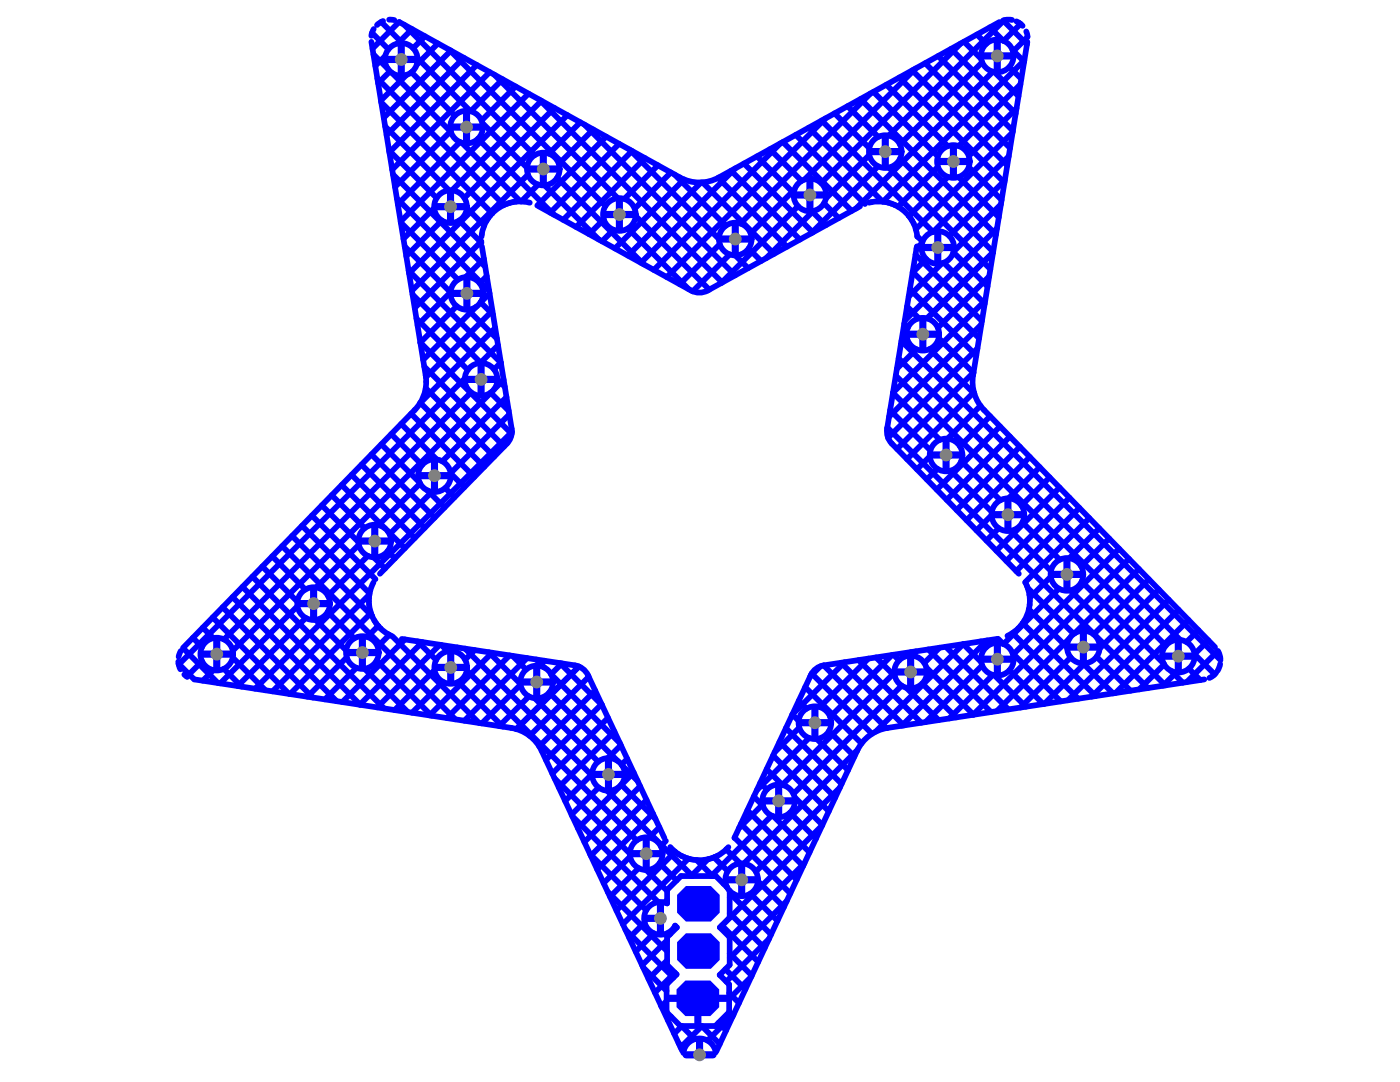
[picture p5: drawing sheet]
<svg xmlns="http://www.w3.org/2000/svg" width="279mm" height="216mm" viewBox="0 0 279 216" stroke-linecap="round" stroke-linejoin="round" font-family="sans-serif">
<g fill="none" stroke="#00f" stroke-width="1.1">
<path d="M74.1 8.4l10.9 66.5a8.1 8.1 0 0 1-2.2 6.9l-46.1 47.3M74.2 6.6l3.3 3.2M74.5 10.8l2.9 2.9M74.6 5.8l-.5 1.3M75.3 15.6l25.3 25.3M76.1 4.4l4.2 4.2M76.5 4.2l-1.3 .8M76.9 11.2l-2 1.9M77.7 3.9l1 .1M77.8 14.2l-2.3 2.4M78.2 14.5l11.8 11.8M80.6 4.9l26.1 26.1"/>
<path d="M81.1 15l-5.1 5M82.1 14.4l8.7 8.7M82.2 5.8l-2.8 2.9M83.3 11.6l10.6 10.6M84.8 7.2l-2.4 2.4M87.4 8.7l-4.2 4.2M89.6 9.9l31.2 31.2M90 10.1l-13.4 13.4M92.6 11.5l-15.5 15.4M95.1 13l-17.4 17.4M97.7 14.4l-19.4 19.4M98.6 14.9l24.7 24.7"/>
<path d="M100.3 15.8l-6.4 6.4M102.9 17.3l-6.8 6.8M105.5 18.7l-25.5 25.5M107.6 19.9l36.5 36.5M171.7 19.8l27.1 27M173.7 18.7l-25.9 25.9M174.3 18.3l12.9 12.9M176.9 16.9l12.3 12.3M179.5 15.5l21 20.9M182.1 14l18.9 19M182.7 13.7l-22.1 22.1M184.6 12.6l17 16.9"/>
<path d="M187.2 11.2l14.9 14.9M189.8 9.8l12.9 12.8M191.7 8.7l-27.8 27.8M192.4 8.3l3.4 3.4M195 6.9l1.8 1.8M196 12.4l-16.4 16.4M197.6 5.5l2.6 2.6M198.2 14.3l-27.4 27.3M198.4 14.4l4.9 4.8M199.5 4.4l-56 31a8 8 0 0 1-7.8 0l-56-31-5.4 5.3M200.2 4.1l4.8 4.7M200.4 4l-23 23.1"/>
<path d="M201.4 13.4l2.4 2.3M202 4h-1.4M202.1 10l2.3 2.3M202.8 4.3l1.3 .9M203.7 16.8l-12.4 12.3M203.7 4.8l-3.4 3.4M204.4 12l-28.2 28.2M204.8 6.3l.3 1M205 8.4l-10.8 66.5a8.1 8.1 0 0 0 2.2 6.9l46.1 47.3M205.1 7.4l-2.9 2.9M76.1 20.4l22.1 22.2M76.9 25.2l12.7 12.8"/>
<path d="M77.6 30l9.5 9.5M78.4 34.8l18.4 18.4M79.2 39.6l18.4 18.4M90 26.2l-11.2 11.1M91.8 28.3l-12.4 12.5M92.2 28.5l11.7 11.7M95.4 27.7l15.1 15.1M96.3 24.6l8.9 8.9M105.4 34.8l-23.2 23.2M107.4 36.8l-3.4 3.4M108.1 20.1l-17.9 17.9M108.7 37l10.8 10.8"/>
<path d="M110.6 21.5l-17.9 18M111.2 35.5l17.3 17.3M113.2 23l-31.6 31.5M115.8 24.4l-6.3 6.3M116.6 24.9l30.1 30M118.4 25.8l-6.9 6.9M121 27.3l-13.8 13.7M123.6 28.7l-13.8 13.7M125.6 29.8l17.9 17.9M126.1 30.1l-13.7 13.8M128.7 31.6l-13.7 13.7M131.3 33l-6.7 6.7"/>
<path d="M133.9 34.4l-7.2 7.2M134.6 34.8l10.2 10.2M136.5 35.8l-13.8 13.8M139.9 36.4l-14.6 14.6M140.2 36.4l14.3 14.3M143.3 35.5l13.8 13.7M145.9 34.1l13.7 13.7M146.7 33.6l-18.8 18.8M148.5 32.6l13.7 13.8M151.1 31.2l7.3 7.3M153.7 29.8l6.3 6.3M155.7 28.6l-25.2 25.3"/>
<path d="M156.2 28.3l13.8 13.8M158.6 37.8l-8.8 8.8M158.8 26.9l13.8 13.8M161.4 25.5l14.8 14.7M164 24.1l22.2 22.2M164.7 23.6l-31.6 31.7M166.6 22.6l6.9 6.9M169.1 21.2l6.2 6.1M173.5 30.9l-8.7 8.7M175.2 33.2l-13.3 13.4M177.4 33.4l20.3 20.3M179.6 31.7l18.6 18.6"/>
<path d="M187.2 33.3l-8 7.9M189.2 35.3l-7.8 7.8M191.3 35.3l8 8.1M193.3 33.3l6.6 6.6M200.5 36l-11.1 11.1M201.3 31.2l-15 15M202.1 26.4l-19.3 19.3M202.9 21.6l-9.6 9.5M80 44.4l11.4 11.4M80.8 49.2l9.1 9.1-6.6 6.6M81.5 54l18.5 18.4M82.3 58.8l13.7 13.6"/>
<path d="M86.7 41.5l-6.2 6.2M88.2 44l-7.1 7.1M91.6 44l4.5 4.5M93.2 41.5l3.4 3.5M96.1 48.1l-13.3 13.4M96.2 49.2l5.9 36.3a3.5 3.5 0 0 1-.9 3l-25.4 26M96.6 51.7l-3.7 3.6M97.1 55.1l-1.4 1.4M97.7 58.5l-1.8 1.9M105.7 40.4a7.7 7.7 0 0 0-9.6 6.8M107.5 41.2l30.4 16.8a3.5 3.5 0 0 0 3.3 0l30.4-16.8M120.5 43.8l-2.9 2.9"/>
<path d="M122.4 45.9l-2.3 2.2M125.3 45.6l12.2 12.1M126.9 43.1l14.7 14.7M143.6 48.7l-7.9 8M145.6 50.8l-7.3 7.3M146.8 51l2.5 2.5M149.4 49.6l2.5 2.5M159.3 41.1l-15.4 15.4M162 42.1l2.8 2.8M162.3 42.1l-9.4 9.4M164.4 40.6l3 2.9M173.4 40.4a7.7 7.7 0 0 1 9.7 6.8"/>
<path d="M181.6 57.7l13.2 13.3M182.1 54.3l13.3 13.2M182.7 50.8l13.3 13.3M183 49.2l-6 36.3M183 47.1l1.1 1.1M184 48.5l-1.1 1.1M184.8 51.7l-2.7 2.7M188 52.5l-6.7 6.7M188.3 52.4l8.2 8.2M190.3 50.3l6.8 6.9M196.6 59.9l-18.4 18.5 9.4 9.4M197.4 55.2l-10.2 10.2"/>
<path d="M198.2 50.4l-13.2 13.1M199 45.6l-18.4 18.4M199.8 40.8l-9.5 9.4M83.1 63.6l10.3 10.2M84.7 73.1l15.9 16M85 77.4l13.6 13.7M91.1 61.1l-7.2 7.3 18.2 18.2M92.8 75.5l-57.1 57.1M93.4 61.8l5.8 5.8M94 78.3l-49.3 49.3M95 61.2l-10.5 10.6M95.9 60.3l2.5 2.5"/>
<path d="M97.9 78.4l3.6 3.6M98.1 78.2l-51.6 51.6M98.3 62l-13.3 13.3M98.8 65.4l-15 15M99.3 75.7l1.4 1.5M99.4 68.9l-3.6 3.5M100 72.3l-1.4 1.4M100.5 75.8l-2 2M101.1 79.2l-12.8 12.9M178.8 74.9l53.9 53.9M179.3 71.5l56.2 56.2M179.9 68l63.7 63.7"/>
<path d="M180.5 64.6l.7 .7M181 67.5l-1.2 1.3M181 61.1l2.4 2.4M182.9 69.7l-3.9 3.9M185.5 69.7l9 8.9M187.3 67.5l7 6.9M194.3 74.3l-15.3 15.3M194.4 78.3l-13.4 13.3M195.1 69.5l-17.9 17.9M195.9 64.7l-18.5 18.5M66.2 98.8l6.6 6.6M68.2 96.8l8.6 8.6"/>
<path d="M70.2 94.7l12.6 12.7M72.1 92.7l12.7 12.6M74.1 90.7l12.6 12.6M76.1 88.7l7.7 7.6M78.1 86.6l6.1 6.2M80.1 84.6l7.1 7.1M82 82.6l12.7 12.6M83.8 96.5l-8.3 8.3M83.9 80.4l12.8 12.7M85.3 97.9l3.4 3.4M86.2 98.1l-8.5 8.5M88.8 97.4l1.9 1.8"/>
<path d="M89.9 94.5l2.8 2.7M101.6 82.7l-11.7 11.7M102.2 86.2l-51.3 51.2M177 85.5a3.5 3.5 0 0 0 1 3l25.3 26M177.1 85.3l52 52M177.6 81.8l8.1 8.1M185.6 91.1l-2.6 2.5M187.1 93.6l-2.1 2.1M189.7 93.9l8.2 8.2M191.8 92l7.8 7.8M195.7 81l-6.6 6.5M197.6 83.1l-6 6"/>
<path d="M199.6 85.1l-12.6 12.6M201.6 87.1l-12.7 12.6M203.5 89.2l-12.6 12.6M205.5 91.2l-12.6 12.6M207.5 93.2l-6.2 6.2M209.5 95.2l-5.6 5.7M211.5 97.3l-12.7 12.6M213.4 99.3l-12.6 12.6M46.4 119.1l20.8 20.8M48.4 117.1l23.5 23.5M50.4 115.1l26.3 26.3M52.3 113l7.1 7"/>
<path d="M54.3 111l6.6 6.6M56.3 109l34.6 34.5M58.3 106.9l16 16M60.3 104.9l13.5 13.5M62.2 102.9l12.7 12.7M64.2 100.8l7.3 7.4M71.6 108.7l-8.5 8.5M73.4 110.9l-7.9 8M73.7 118.6l-19.3 19.4M74.5 116.2a7.7 7.7 0 0 0 3.6 10.7M74.6 111.2l2.2 2.2M77.4 110l1.4 1.4"/>
<path d="M77.4 106l3.4 3.4M197.9 102.8l-3 3M199.3 105.4l-2.4 2.5M201.7 105.9l8 8M204 104.2l7.5 7.5M204.6 116.2l.3 .7M205 116.9l.4 1.4 .1 1.5M205.1 117.3l9.2 9.2M205.5 120a7.7 7.7 0 0 1-4.5 6.9M209.7 115.1l-4.2 4.2M211.3 117.5l-11 11M213.6 117.8l19 19"/>
<path d="M215.4 101.3l-12.6 12.7M215.9 116l16.4 16.4M217.4 103.4l-12.8 12.8M219.4 105.4l-6 6M221.4 107.4l-5.6 5.6M223.3 109.5l-21.1 21.1M225.3 111.5l-31.1 31.1M227.3 113.5l-12.8 12.9M229.3 115.6l-11 11M231.3 117.6l-11.8 11.8M233.2 119.6l-20.1 20.1M35.6 132l.4 1.6"/>
<path d="M35.6 132.4l3.2 3.2M36.1 129.9l-.5 1.2M36.5 129.3l7 7M36.8 134.6l.6 .5M38.5 127.3l1.8 1.8M38.8 135.6l63.2 9.6a8.1 8.1 0 0 1 6.1 4.6l28 59.9M40.3 132l-3 3M40.5 125.2l2.1 2.1M42.4 123.2l15.3 15.3M42.6 133.7l-2.1 2.1M44.4 121.2l18 18M44.7 133.5l3.5 3.5"/>
<path d="M46.4 131.2l6.6 6.5M59.4 121l-15.4 15.4M61 123.3l-13.6 13.6M63 123.7l6.1 6.1M65.4 122.1l5.3 5.3M69.2 131.2l-7.8 7.8M71.1 133.2l-6.3 6.4M72.8 133.4l8.6 8.7M74 122.3l-16.1 16.2M75.2 131.8l10.9 11M75.5 124.9l-2.2 2.2M77.7 126.7l-2.3 2.3"/>
<path d="M78.3 127l17.3 17.3M80.2 127.5l34.5 5.3M80.8 127.6l-12.5 12.5M83.3 128l3.7 3.7M84.3 128.1l-12.5 12.5M86.7 133.7l-7.9 8M87.8 128.7l-12.5 12.5M88.1 128.7l1.2 1.3M88.4 136l-6.2 6.2M91.3 129.2l-.8 .8M91.4 136.1l9 8.9M92.8 129.4l25.4 25.4"/>
<path d="M93.2 133.8l33.9 33.9M94.7 129.7l-1.9 1.9M97.5 130.1l6.4 6.4M98.2 130.2l-12.5 12.5M101.7 130.8l-12.5 12.5M102.3 130.9l2.7 2.7M103.9 136.6l-7.7 7.7M105.2 131.3l-12.5 12.5M105.6 139l-6 5.9M106.7 139.3l12.7 12.7M107 131.6l1.6 1.6M108.7 131.8l-1.1 1.1"/>
<path d="M109.6 138.2l13.6 13.6M110 134.6l13.7 13.7M111.8 132.3l8.4 8.4M112.1 132.4l-2.1 2.1M114.7 132.8a3.5 3.5 0 0 1 2.6 1.9l15.3 32.5M115.5 133l-12.4 12.5M117.5 135.1l-11.8 11.7M118.8 137.8l-11.2 11.1M159.4 139.8l1.6 1.6M160.7 137.1l11.2 11.2M162 134.4l12 12M163.7 132.9l-2 2.1"/>
<path d="M167.9 132.2l12.5 12.5M168.6 132.1l-10.5 10.5 1.3 1.2M171.3 131.7l12.6 12.5M173.3 131.4l-9.7 9.7M174.8 131.2l3.8 3.7M178 130.7l-12.3 12.3M178.3 130.7l1.1 1.1M178.5 134.3l-22.4 22.3M179.9 136.8l-21.6 21.6M180.9 137.2l6.4 6.5M181.8 130.1l.8 .8M182.8 130l-.9 .8"/>
<path d="M184 136.4l6.8 6.8M184.9 133.2l9.4 9.4M185.3 129.6l12.5 12.5M187.5 129.2l-3 3.1M188.8 129.1l12.5 12.5M195.7 128l1.1 1.1M195.8 132.1l-3.6-3.6-17.4 17.5M196 132.8l-11.3 11.3M197 127.8l-17 17M198.1 134.7l-8.7 8.7M198.5 134.7l6.2 6.3M199 127.5l-34.6 5.3"/>
<path d="M199.2 127.5l1 1M201.5 133.7l6.7 6.8M202.1 126.3l13.1 13.1M202.1 130.3l9.6 9.7M204.1 124.3l14.6 14.6M205.3 121.6l7.6 7.6M213.5 127.4l-14.6 14.5M213.7 131.2l-10 10M216.2 132.4l5.9 6M216.5 132.4l-8.1 8.1M218.8 131.1l6.8 6.7M232.3 132.6l-5 5"/>
<path d="M233.7 133.8l2.4 2.4M234.8 134.2l-2.7 2.6M235.2 121.7l-17.3 17.3M237.2 123.7l-14.6 14.6M237.3 133.4l2.2 2.3M239.2 125.7l-2.4 2.4M240.3 135.6l-63.2 9.6a8.1 8.1 0 0 0-6 4.6l-28.1 59.9M241.2 127.8l-2.8 2.7 4 4.1M242.1 134.8l-.7 .5M242.7 134.2l-.5 .6M243.1 129.9l-6.3 6.2M243.2 130.1l.4 1.3"/>
<path d="M243.5 132.5l-.5 1.3M110.7 155.3l15 15M118.2 154.4l-5.4 5.4M119.5 157.1l-5.4 5.5M120.1 140.5l-11.2 11.1M121.2 157.8l17 17M121.3 143.2l-11.1 11.2M122.6 146l-11.1 11.1M123.9 148.7l-2.6 2.6M124 156.6l6.8 6.8M124.2 152.8l3.1 3M125.2 151.4l-1.2 1.2"/>
<path d="M126.5 154.2l-11.2 11.1M127.7 156.9l-11.1 11.1M129 159.6l-11.1 11.1M150.4 159l1.9 1.8M151.7 156.2l1.3 1.3M153 153.5l3.1 3.1M154.3 150.8l11.1 11.1M155.6 148l11.1 11.1M156.8 145.3l11.2 11.1M158.6 159.1l5.5 5.5M159.5 145.2l-4.9 4.9M161.5 147.3l-10.5 10.4"/>
<path d="M163 147.4l6.2 6.3M165.4 145.9l5.1 5M167.6 157.2l-16.8 16.7M171.2 149.6l-22.8 22.7M176.9 145.3l-12.5-12.5a3.5 3.5 0 0 0-2.6 1.9l-15.2 32.5M114.2 162.8l17.2 17.2M117.7 170.4l11.3 11.2M121.3 177.9l11.8 11.9M125.8 170.9l-5.3 5.3M127.5 173.2l-5.8 5.7M129 173.6l4.1 4.2M130.3 162.4l-11.1 11.1"/>
<path d="M131.6 165.1l-2 2M131.6 172.2l3.4 3.5M132.9 167.8l-1 1M133.1 179.6l-.5 .5M133.8 169a7.7 7.7 0 0 0 11.6 0M134.7 170l-11.7 11.7M137.4 171.3l-13.1 13.1M139 171.6l3.2 3.2M141.3 171.5l-3.4 3.3M142.5 171.1l2.7 2.7M144.8 176l-.4 .4M144.9 169.5l2.8 2.8"/>
<path d="M145.1 177.1l.5 .7M145.1 177.1a3.3 3.3 0 0 1 2.7-4.8 3.3 3.3 0 0 1 3.2 4.5 3.3 3.3 0 0 1-5.4 1M145.1 177.1l-2.2-2.3h-7l-2.8 2.8v2.7a3.3 3.3 0 0 0-4.3 1.6 3.3 3.3 0 0 0 1.6 4.3 3.3 3.3 0 0 0 4.3-1.5l.4 .4-2 1.9v5.5l1.9 1.9-2 2v5.6l2.8 2.7h7l2.7-2.7v-5.6l-1.9-1.9 2-2v-5.5l-1.9-1.9 1.9-2v-5.3M145.6 178.2l8.3 8.3M146.4 178.4l-.8 .7M146.6 167.1l11.1 11.2M147.9 164.4l11.1 11.1M149.2 161.7l11.1 11.1M149.7 178.3l5.5 5.4M151.3 175.8l5.1 5.2M152.2 160.5l-4.7 4.8M154 162.8l-12.1 12"/>
<path d="M154.4 162.9l7.2 7.2M157 179.8l-11.4 11.4M157.7 162.2l5.1 5.1M160.5 172.3l-14.9 14.9M164.1 164.7l-20.4 20.4M124.8 185.5l9.6 9.6M128.3 193l4.7 4.7M128.7 184.1l-3.1 3M130.5 186.2l-3.6 3.7M133 199.8l-1 1M133.1 191.6l-3.7 3.7M133.1 187.6l-5 5"/>
<path d="M133.4 186.1l.3 .3M134.7 194.1l-4 4M144.1 184.7l7.2 7.2M144.8 193.4l4 4M145.5 198.2l2 1.9M145.6 190.2l4.4 4.5M145.6 182.2l7 7M149.9 194.9l-4.4 4.4M153.5 187.3l-8.6 8.6M131.9 200.6l1.1 1.1M133.9 202.9l-.6 .6M134.5 206.3l1.6-1.6 2.6 2.7"/>
<path d="M135.4 208.1l1.2 1.2M140.1 204.7l3.5 3.6M140.1 204.7l-4.3 4.3M142.8 210a3.3 3.3 0 0 0-3.2-2.8 3.3 3.3 0 0 0-3.2 2.9M143.4 204.1l1.5 1.5M145.4 202.1l.8 .8M146.4 202.4l-5.2 5.2"/>
<circle cx="80.1" cy="11.9" r="3.3"/>
<circle cx="199" cy="11.2" r="3.3"/>
<circle cx="93.1" cy="25.4" r="3.3"/>
<circle cx="108.4" cy="33.7" r="3.3"/>
<circle cx="161.6" cy="38.9" r="3.3"/>
<circle cx="176.7" cy="30.3" r="3.3"/>
<circle cx="190.3" cy="32.2" r="3.3"/>
<circle cx="89.9" cy="41.2" r="3.3"/>
<circle cx="93.2" cy="58.5" r="3.3"/>
<circle cx="123.6" cy="42.8" r="3.3"/>
<circle cx="146.7" cy="47.7" r="3.3"/>
<circle cx="187.2" cy="49.4" r="3.3"/>
<circle cx="96" cy="75.7" r="3.3"/>
<circle cx="184.2" cy="66.7" r="3.3"/>
<circle cx="86.7" cy="94.9" r="3.3"/>
<circle cx="188.8" cy="90.8" r="3.3"/>
<circle cx="74.8" cy="108" r="3.3"/>
<circle cx="201.2" cy="102.7" r="3.3"/>
<circle cx="212.9" cy="114.6" r="3.3"/>
<circle cx="43.3" cy="130.5" r="3.3"/>
<circle cx="62.6" cy="120.4" r="3.3"/>
<circle cx="72.3" cy="130.2" r="3.3"/>
<circle cx="90" cy="133.2" r="3.3"/>
<circle cx="107.1" cy="136.1" r="3.3"/>
<circle cx="181.7" cy="134.1" r="3.3"/>
<circle cx="199" cy="131.5" r="3.3"/>
<circle cx="216.2" cy="129.1" r="3.3"/>
<circle cx="235.2" cy="130.9" r="3.3"/>
<circle cx="121.4" cy="154.5" r="3.3"/>
<circle cx="155.4" cy="159.8" r="3.3"/>
<circle cx="162.6" cy="144.2" r="3.3"/>
<circle cx="129" cy="170.3" r="3.3"/>
</g>
<g fill="none" stroke="#00f" stroke-width="1.4">
<path d="M77.4 11.9h5.4M80.1 9.2v5.4M196.3 11.2h5.4M199 8.5v5.4M89.9 38.5v5.4M90.4 25.4h5.4M93.1 22.7v5.4M105.7 33.7h5.4M108.4 31v5.4M158.9 38.9h5.4M161.6 36.2v5.4M174 30.3h5.4"/>
<path d="M176.7 27.6v5.3M187.6 32.2h5.4M190.3 29.5v5.4M87.2 41.2h5.4M90.5 58.5h5.4M93.2 55.8v5.4M120.9 42.8h5.4M123.6 40.1v5.4M144 47.7h5.4M146.7 45v5.4M184.5 49.4h5.3M187.2 46.7v5.4"/>
<path d="M93.3 75.7h5.4M96 73v5.4M181.5 66.7h5.4M184.2 64v5.4M84 94.9h5.4M86.7 92.2v5.4M186.1 90.8h5.4M188.8 88.1v5.4M62.6 117.7v5.4M72.1 108h5.4M74.8 105.3v5.4M198.5 102.7h5.4"/>
<path d="M201.2 100v5.4M210.2 114.6h5.4M212.9 111.9v5.4M40.6 130.5h5.4M43.3 127.8v5.4M59.9 120.4h5.4M69.6 130.2h5.4M72.3 127.5v5.4M87.3 133.2h5.3M90 130.5v5.4M104.4 136.1h5.4M107.1 133.4v5.4"/>
<path d="M179 134.1h5.4M181.7 131.4v5.4M196.3 131.5h5.4M199 128.8v5.4M213.5 129.1h5.4M216.2 126.4v5.4M232.5 130.9h5.4M235.2 128.2v5.4M118.7 154.5h5.4M121.4 151.8v5.4M152.7 159.8h5.4M155.4 157.1v5.4"/>
<path d="M159.9 144.2h5.4M162.6 141.5v5.4M126.3 170.3h5.4M129 167.6v5.4M145.3 175.6h5.4M148 172.9v5.3M129.1 183.2h2.7M131.8 180.6v5.3M133.6 199.2h11.4M139.3 199.2v5M136.9 210.5h5.4M139.6 207.8v2.7"/>
</g>
<g fill="#808080">
<circle cx="80.1" cy="11.9" r="1.28"/>
<circle cx="43.3" cy="130.5" r="1.28"/>
<circle cx="181.7" cy="134.1" r="1.28"/>
<circle cx="199" cy="131.5" r="1.28"/>
<circle cx="131.8" cy="183.2" r="1.28"/>
<circle cx="121.4" cy="154.5" r="1.28"/>
<circle cx="107.1" cy="136.1" r="1.28"/>
<circle cx="90" cy="133.2" r="1.28"/>
<circle cx="72.3" cy="130.2" r="1.28"/>
<circle cx="62.6" cy="120.4" r="1.28"/>
<circle cx="74.8" cy="108" r="1.28"/>
<circle cx="86.7" cy="94.9" r="1.28"/>
<circle cx="96" cy="75.7" r="1.28"/>
<circle cx="93.2" cy="58.5" r="1.28"/>
<circle cx="89.9" cy="41.2" r="1.28"/>
<circle cx="93.1" cy="25.4" r="1.28"/>
<circle cx="108.4" cy="33.7" r="1.28"/>
<circle cx="123.6" cy="42.8" r="1.28"/>
<circle cx="146.7" cy="47.7" r="1.28"/>
<circle cx="161.6" cy="38.9" r="1.28"/>
<circle cx="176.7" cy="30.3" r="1.28"/>
<circle cx="199" cy="11.2" r="1.28"/>
<circle cx="190.3" cy="32.2" r="1.28"/>
<circle cx="187.2" cy="49.4" r="1.28"/>
<circle cx="184.2" cy="66.7" r="1.28"/>
<circle cx="188.8" cy="90.8" r="1.28"/>
<circle cx="201.2" cy="102.7" r="1.28"/>
<circle cx="212.9" cy="114.6" r="1.28"/>
<circle cx="216.2" cy="129.1" r="1.28"/>
<circle cx="235.2" cy="130.9" r="1.28"/>
<circle cx="162.6" cy="144.2" r="1.28"/>
<circle cx="155.4" cy="159.8" r="1.28"/>
<circle cx="129" cy="170.3" r="1.28"/>
<circle cx="148" cy="175.6" r="1.28"/>
<circle cx="139.8" cy="179.8" r="1.28"/>
<circle cx="140.7" cy="190.9" r="1.28"/>
<circle cx="139.6" cy="210.5" r="1.28"/>
</g>
<g fill="#00f">
<path d="M135.1 178.6l1.8-1.8h5l1.7 1.8v3.5l-1.7 1.8h-5l-1.8-1.8z" fill-rule="evenodd"/>
<path d="M135.1 188l1.8-1.8h5l1.7 1.8v3.5l-1.7 1.8h-5l-1.8-1.8z" fill-rule="evenodd"/>
<path d="M135 197.4l1.8-1.7h5l1.7 1.7v3.6l-1.7 1.7h-5l-1.8-1.7z" fill-rule="evenodd"/>
</g>
</svg>
